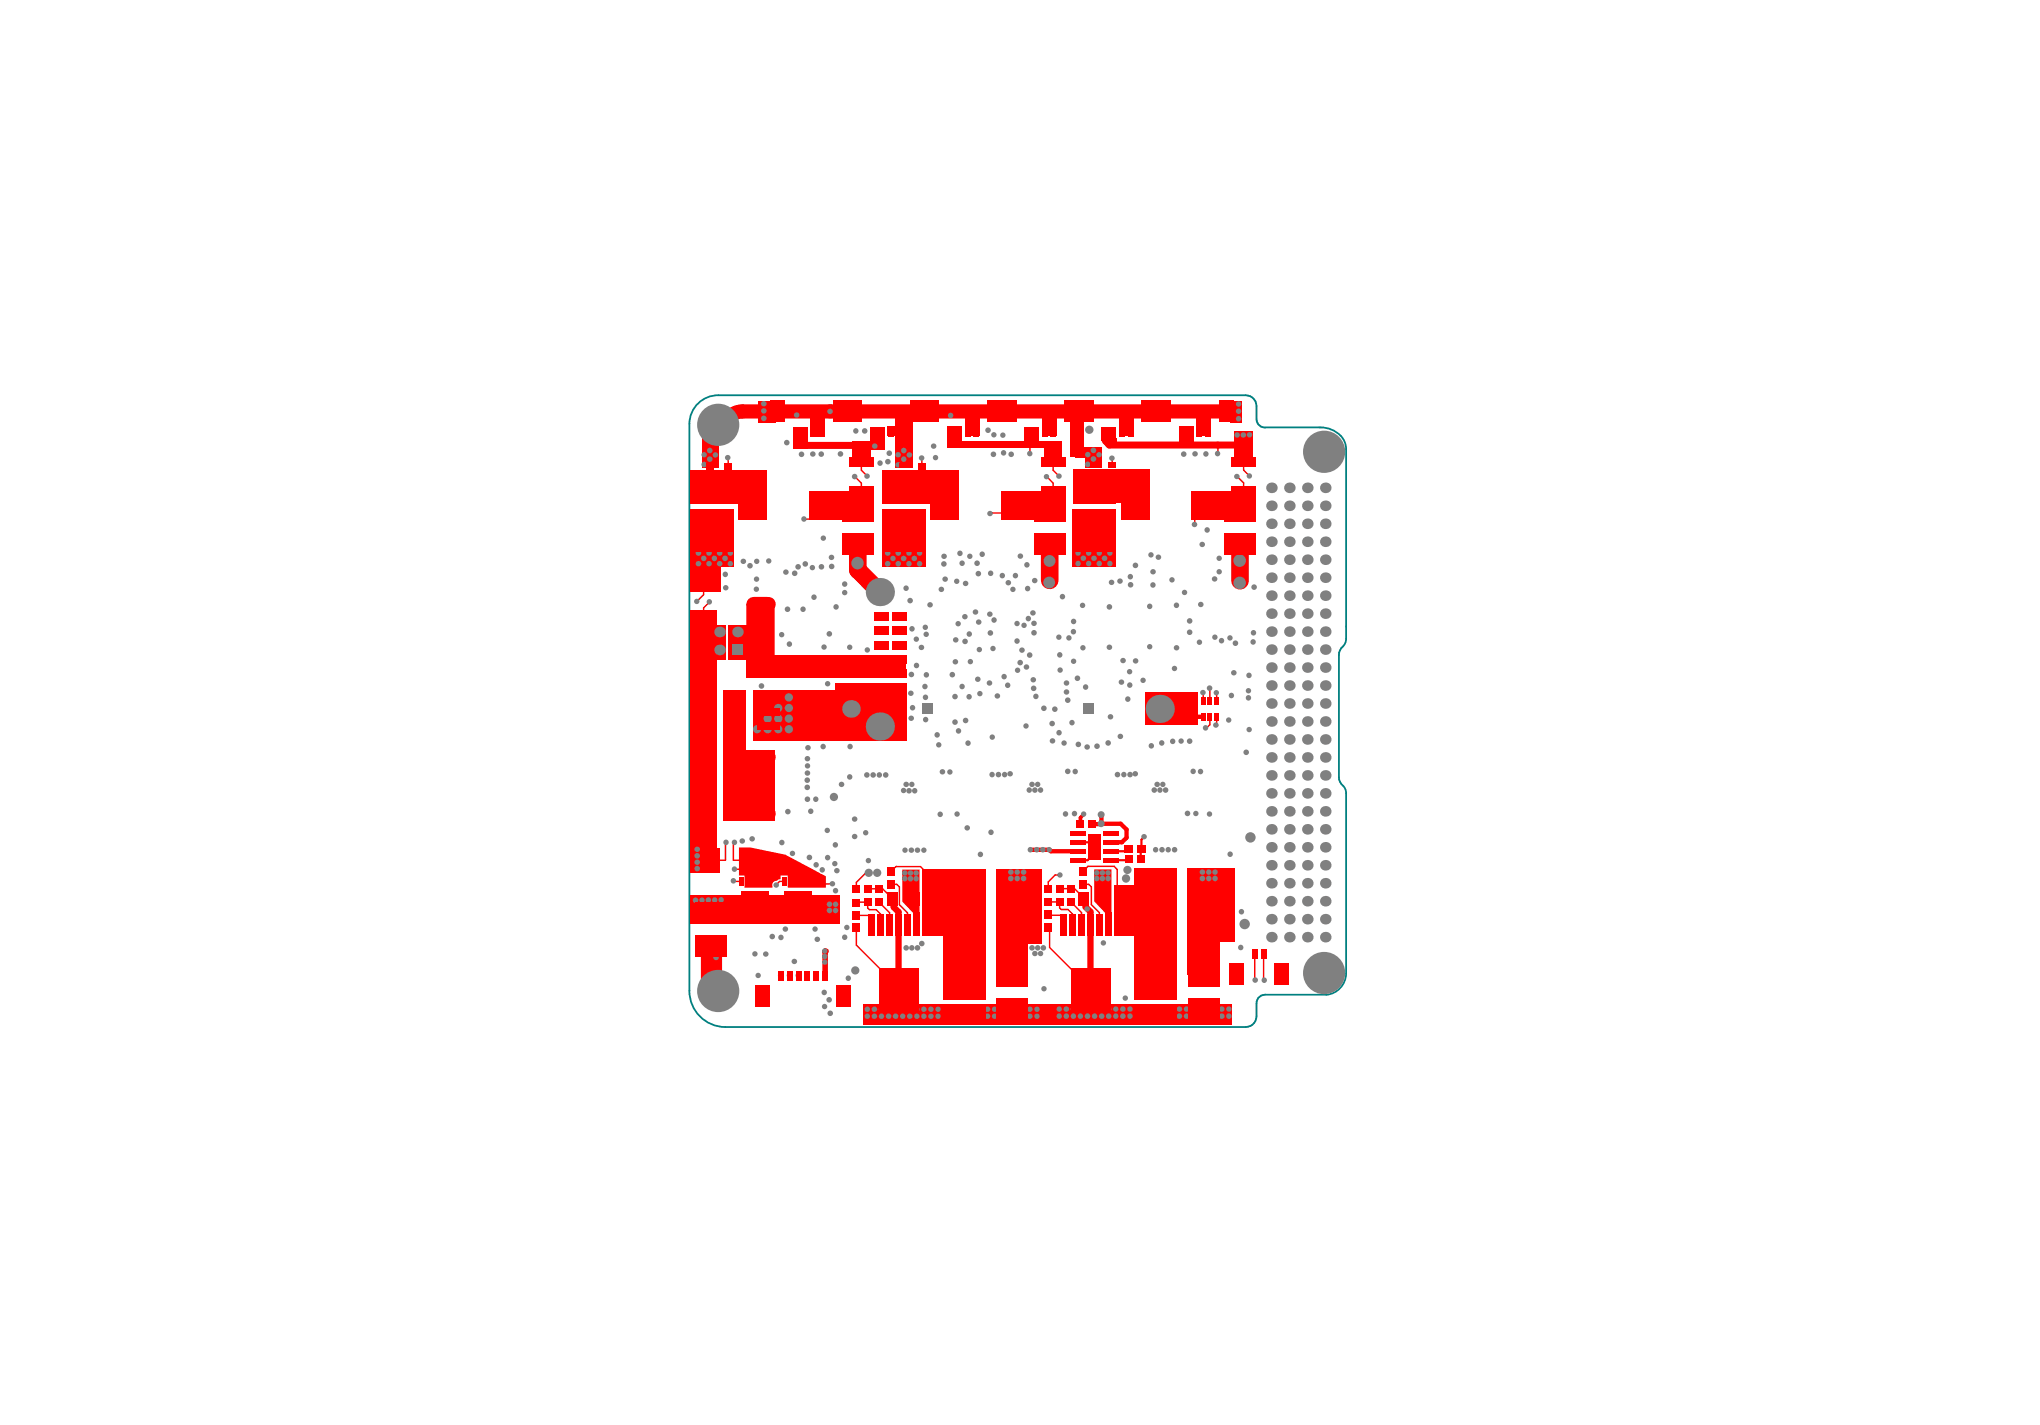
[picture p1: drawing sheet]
<svg xmlns="http://www.w3.org/2000/svg" width="288mm" height="201mm" viewBox="0 0 288 201" stroke-linecap="round" stroke-linejoin="round" font-family="sans-serif">
<path d="M189.5 110.9a1.52 1.52 0 0 1 .5 1v25.5a3.1 3.1 0 0 1-2.8 3h-8.7a1.24 1.24 0 0 0-1.2 1.2v1.8a1.53 1.53 0 0 1-1.5 1.5h-73.5a5.1 5.1 0 0 1-5-5.1v-80a4.1 4.1 0 0 1 4.1-4h74.4a1.53 1.53 0 0 1 1.5 1.5v1.8a1.19 1.19 0 0 0 1.2 1.2h7.9a3.4 3.4 0 0 1 3.6 3.1v26.7a1.67 1.67 0 0 1-.7 1.4l-.3 .6-.1 .3v17.3a1.6 1.6 0 0 0 .6 1.2" fill="none" stroke="#008080" stroke-width=".25"/>
<g fill="#f00">
<path d="M154.4 122.7h2.4v6.3h-.1l-.7-.2-1.6-1.6z"/>
<path d="M104.3 119.6h1.6l4.9 1 5.7 3v1.7h-5.3v-1.8h-1v.6h-.3l-.3 .2a.6 .6 0 0 0-.6 .9v.1h-3.9v-1.8h-.8z"/>
<path d="M127.3 122.7h2.5v6.3l-.1 .1-.8-.2-1.6-1.7z"/>
</g>
<g fill="none" stroke="#f00" stroke-width=".2">
<path d="M102.7 64.6l.1 1.1M113.5 73.3h.8M120.6 67.3l1 .9v1.1M121.5 62.9h2.8M121.6 65.2v1.2l.8 .8M130.1 64.6v1.1M139.7 72.5l.1-.1h2.5l-.6 .5M145.3 62.7v1.3M148.6 65.2v1.2l.9 .8M148.6 68.2v1.1M156.9 64.7v1M168.6 72.9v1.1"/>
<path d="M171.9 62.8v1.2M175.5 65.2v1.1l.8 .9M175.5 68.2v1.1M99.3 82.8v1.1l-1 1M100.1 84.9l-.8 .9v1.1M169.8 97.8v1.1M171.7 97.8v1.1M102.4 118.9v2.5h-1.5M103.5 118.9v2.5M170.7 102.3l-.5 .5-.1-.1M171.6 102.3h.1M171.7 102.3h.1"/>
<path d="M171.7 101.1v1.2M103.3 124.2l.2 .2h1.1M105 121.4v1.3M110.7 124.4h-.7l-.4 .5M114.8 124.7h2.7M117.5 124.7h.1M117.5 124.7v.1M120.8 129.2h.1M120.8 124.5v1M120.8 130.9v2.5M121.3 127.3h1.1v.8l.3 .3h.9M122.2 123.2h.4"/>
<path d="M122.4 125.4h2.1l1.4 1.3M125.5 128.8v1.7M125.7 124.8h.8l.4 .4v2.5l1.2 1.1v1.7M130.5 122.9v7.8M143.6 125.7v2.3M147.9 129.2h2.2M147.9 130.9l.2 .2v2.6M147.9 124.5v.9M148.4 127.3h1.1v.8l.2 .2M148.9 123.5h.7M149.5 125.4h2.1M150.7 128.3l.6 .7v1.5"/>
<path d="M152.1 121.4l.1 .1M152.8 124.8h.8l.4 .3v2.6M153.5 122.3l-.7 .7M155.1 128.8v1.7M157.2 122.3l.5 .4v7.9v.1M170.6 122.7v5.2M177.1 134.6v3.7M178.3 134.6v3.6l.1 .1"/>
</g>
<path d="M126.8 128.7v11.1M153.2 127.1v.9l.7 .7v11" fill="none" stroke="#f00" stroke-width=".89"/>
<path d="M155.4 115v.9M156.8 118.9h1.5M159 117.1v1.1" fill="none" stroke="#f00" stroke-width=".61"/>
<path d="M161 119.9v1.4M161.5 118.1l-.4 .4v1.3M156.8 121.4h2.4M156.8 120.1h2.2" fill="none" stroke="#f00" stroke-width=".3"/>
<path d="M152.9 114.9l-.4 .5" fill="none" stroke="#f00" stroke-width=".51"/>
<path d="M156 62.2l.5 .6M171.9 62.8h4" fill="none" stroke="#f00" stroke-width=".99"/>
<path d="M100.4 138.9l1 1" fill="none" stroke="#f00" stroke-width="3"/>
<circle cx="116.4" cy="134.2" r=".39" fill="#f00"/>
<g fill="none" stroke="#f00" stroke-width=".2">
<path d="M116.2 71.4l-1.9 1.9M143.3 71.4l-1 1M147.7 67.3l.9 .9M170.2 71.3l-1.6 1.6M174.6 67.2l.9 1M170.7 97.1v1.8M170.7 101.1v1.2M103.5 121.4h1.5M103.7 122.7h1.3M120.8 129.2h2.2M120.8 133.4l6 5.9M122.2 123.2l-1.4 1.3"/>
<path d="M123.6 128.4l.7 .6v1.5M124 127.3l1.5 1.5M130.5 122.9l-.6-.6h-3.5l-.7 .7M148.1 133.7l5.8 5.8M148.9 123.5l-1 1M149.7 128.3h1M151.1 127.3l1.5 1.5v1.7M151.6 125.4l1.3 1.3M153.5 122.3h3.7M154 127.7l1.1 1.1M167.9 122.7h2.7"/>
</g>
<path d="M104.8 58.1h68.2" fill="none" stroke="#f00" stroke-width="2"/>
<path d="M126.1 127.1v.9l.7 .7" fill="none" stroke="#f00" stroke-width=".89"/>
<path d="M145.4 119.9h2.7l.2 .2h3.8M154.2 116.3h1.2M155.4 116.2h2.7l.9 .9M159 118.2l-.7 .7M163.7 100l1.1 1.1h5" fill="none" stroke="#f00" stroke-width=".61"/>
<path d="M152.5 115.4v.9" fill="none" stroke="#f00" stroke-width=".51"/>
<path d="M116.4 134.2v3.4" fill="none" stroke="#f00" stroke-width=".79"/>
<path d="M121 76.8v3.6l3.2 3.1M148.1 76.8v5.1M175 76.8v5.1" fill="none" stroke="#f00" stroke-width="2.5"/>
<path d="M100.4 133.8v5.1" fill="none" stroke="#f00" stroke-width="3"/>
<path d="M112.7 62.9h9.6M135.3 62.7h13.5M156.5 62.8h15.4" fill="none" stroke="#f00" stroke-width=".99"/>
<path d="M152.1 118.9h1.7M154.4 120.4l-.9 1h-1.4" fill="none" stroke="#f00" stroke-width=".3"/>
<g fill="#f00">
<path d="M128.9 128.7h.9v1.1h-.9z" fill-rule="evenodd"/>
<path d="M156 128.7h.9v1.1h-.9z" fill-rule="evenodd"/>
<path d="M156.5 61.8h1v.6h-1z" fill-rule="evenodd"/>
<path d="M99.1 88.2h3.3v4.9h-3.3z" fill-rule="evenodd"/>
<path d="M97.4 79.6h4.3v4h-4.3z" fill-rule="evenodd"/>
<path d="M107 56.6h2.4v3h-2.4z" fill-rule="evenodd"/>
<path d="M114.4 58.4h2v3.1h-2z" fill-rule="evenodd"/>
<path d="M125.2 60.2h2.5v1.3h-2.5z" fill-rule="evenodd"/>
<path d="M147 58.3h2.1v3.2h-2.1z" fill-rule="evenodd"/>
<path d="M155.4 60.2h2.1v2h-2.1z" fill-rule="evenodd"/>
<path d="M157.9 58.2h2.1v3.4h-2.1z" fill-rule="evenodd"/>
<path d="M173.6 56.6h1.7v3h-1.7z" fill-rule="evenodd"/>
<path d="M99 60h2.4v6h-2.4z" fill-rule="evenodd"/>
<path d="M126.3 58.1h2.5v7.9h-2.5z" fill-rule="evenodd"/>
<path d="M122.7 60.2h2.1v3.2h-2.1z" fill-rule="evenodd"/>
<path d="M130.1 122.6h4.4v9.5h-4.4z" fill-rule="evenodd"/>
<path d="M133.7 60.2h2v3h-2z" fill-rule="evenodd"/>
<path d="M140.5 122.6h4.5v14.9h-4.5z" fill-rule="evenodd"/>
<path d="M151 58.1h1.9v6.4h-1.9z" fill-rule="evenodd"/>
<path d="M147.4 62.2h2.5v2.7h-2.5z" fill-rule="evenodd"/>
<path d="M157.2 124.9h3.7v7.1h-3.7z" fill-rule="evenodd"/>
<path d="M166.4 60.1h2v2.7h-2z" fill-rule="evenodd"/>
<path d="M174.1 60.9h2.7v4h-2.7z" fill-rule="evenodd"/>
<path d="M97.4 86.1h3.8v37.1h-3.8z" fill-rule="evenodd"/>
<path d="M97.4 71.9h6.1v8h-6.1z" fill-rule="evenodd"/>
<path d="M102.8 88.2h2.8v4.9h-2.8z" fill-rule="evenodd"/>
<path d="M117.9 96.4h10v4h-10z" fill-rule="evenodd"/>
<path d="M136.1 58.2h2.1v3.3h-2.1z" fill-rule="evenodd"/>
<path d="M161.6 97.7h7.4v4.6h-7.4z" fill-rule="evenodd"/>
<path d="M151.7 63.1h3.5v1.4h-3.5z" fill-rule="evenodd"/>
<path d="M153.1 63.1h2.4v2.9h-2.4z" fill-rule="evenodd"/>
<path d="M168.8 57.7h2.1v3.8h-2.1z" fill-rule="evenodd"/>
<path d="M97.4 66.3h10.9v4.8h-10.9z" fill-rule="evenodd"/>
<path d="M111.9 60.2h2v3.1h-2z" fill-rule="evenodd"/>
<path d="M142.6 122.6h4.5v10.5h-4.5z" fill-rule="evenodd"/>
<path d="M133.1 122.6h5.9v14.1h-5.9z" fill-rule="evenodd"/>
<path d="M124.6 66.3h10.7v4.8h-10.7z" fill-rule="evenodd"/>
<path d="M120.3 62.3h2.5v2.6h-2.5z" fill-rule="evenodd"/>
<path d="M144.5 60.2h2.1v2.5h-2.1z" fill-rule="evenodd"/>
<path d="M169.1 122.5h5.2v10.4h-5.2z" fill-rule="evenodd"/>
<path d="M160.1 122.5h6v12.8h-6z" fill-rule="evenodd"/>
<path d="M167.6 122.5h4.5v15h-4.5z" fill-rule="evenodd"/>
<path d="M151.4 66.3h10.8v4.7h-10.8z" fill-rule="evenodd"/>
<path d="M169.5 69.3h7.7v4h-7.7z" fill-rule="evenodd"/>
<path d="M102 97.5h3.2v18.3h-3.2z" fill-rule="evenodd"/>
<path d="M102.3 105.8h7v10h-7z" fill-rule="evenodd"/>
<path d="M124.5 71.9h6.1v8.1h-6.1z" fill-rule="evenodd"/>
<path d="M151.3 71.9h6.1v8h-6.1z" fill-rule="evenodd"/>
<path d="M121.8 141.8h52.1v2.9h-52.1z" fill-rule="evenodd"/>
<path d="M97.4 126.3h21v4.1h-21z" fill-rule="evenodd"/>
<path d="M105.3 92.4h22.6v3.2h-22.6z" fill-rule="evenodd"/>
<path d="M106.2 97.5h21.7v7h-21.7z" fill-rule="evenodd"/>
<path d="M142.6 69.4h7.8v4h-7.8z" fill-rule="evenodd"/>
<path d="M115.5 69.4h7.8v4h-7.8z" fill-rule="evenodd"/>
</g>
<path d="M104.8 58.1a2.53 2.53 0 0 0-1.8 .7" fill="none" stroke="#f00" stroke-width="2"/>
<g fill="#808080">
<circle cx="152.2" cy="105" r=".39"/>
<circle cx="168.7" cy="114.8" r=".38"/>
<circle cx="154.4" cy="119" r=".32"/>
<circle cx="154.4" cy="119.9" r=".32"/>
<circle cx="139.7" cy="86.7" r=".39"/>
<circle cx="140.3" cy="87.5" r=".39"/>
<circle cx="138.1" cy="87.8" r=".39"/>
<circle cx="145" cy="83.1" r=".39"/>
<circle cx="143.3" cy="81.2" r=".39"/>
<circle cx="144" cy="78.5" r=".39"/>
<circle cx="139.8" cy="89.3" r=".39"/>
<circle cx="148.1" cy="79.2" r=".84"/>
<circle cx="121" cy="79.5" r=".88"/>
<circle cx="174.9" cy="79.1" r=".89"/>
<circle cx="174.9" cy="82.3" r=".89"/>
<circle cx="148" cy="82.2" r=".84"/>
<circle cx="126.8" cy="79.6" r=".39"/>
<circle cx="125.3" cy="79.6" r=".39"/>
<circle cx="127.9" cy="83" r=".39"/>
<circle cx="128.3" cy="79.6" r=".39"/>
<circle cx="101" cy="135.1" r=".39"/>
<circle cx="152.9" cy="114.9" r=".38"/>
<circle cx="128.6" cy="95.2" r=".39"/>
<circle cx="134.4" cy="95.2" r=".39"/>
<circle cx="138.2" cy="91.7" r=".38"/>
<circle cx="136.9" cy="93.4" r=".38"/>
<circle cx="138" cy="95.8" r=".39"/>
<circle cx="137.7" cy="86.4" r=".39"/>
<circle cx="145.1" cy="87.3" r=".39"/>
<circle cx="143.5" cy="90.5" r=".39"/>
<circle cx="144.2" cy="91.7" r=".39"/>
<circle cx="144.5" cy="88.2" r=".38"/>
<circle cx="145.9" cy="88" r=".39"/>
<circle cx="145.9" cy="89.3" r=".39"/>
<circle cx="144.9" cy="79.7" r=".39"/>
<circle cx="141.4" cy="81.2" r=".39"/>
<circle cx="142.3" cy="82.2" r=".39"/>
<circle cx="169.4" cy="85.3" r=".39"/>
<circle cx="176.8" cy="90.6" r=".39"/>
<circle cx="161.3" cy="96" r=".38"/>
<circle cx="159.4" cy="96.7" r=".39"/>
<circle cx="159.4" cy="94.8" r=".38"/>
<circle cx="145.8" cy="86.5" r=".39"/>
<circle cx="177" cy="82.9" r=".39"/>
<circle cx="176.2" cy="97.5" r=".38"/>
<circle cx="172.4" cy="90.4" r=".39"/>
<circle cx="171.4" cy="89.9" r=".38"/>
<circle cx="173.6" cy="90" r=".38"/>
<circle cx="176.9" cy="89.3" r=".39"/>
<circle cx="169.3" cy="90.6" r=".38"/>
<circle cx="174.3" cy="90.8" r=".39"/>
<circle cx="175.9" cy="106.2" r=".39"/>
<circle cx="174.1" cy="94.9" r=".39"/>
<circle cx="176.2" cy="98.5" r=".39"/>
<circle cx="173.8" cy="98.1" r=".39"/>
<circle cx="176.2" cy="95.3" r=".39"/>
<circle cx="166" cy="91.4" r=".39"/>
<circle cx="130.5" cy="96.9" r=".39"/>
<circle cx="171.6" cy="102.3" r=".39"/>
<circle cx="122.5" cy="121.4" r=".38"/>
<circle cx="117.8" cy="121.9" r=".38"/>
<circle cx="116" cy="122.7" r=".39"/>
<circle cx="120.6" cy="118" r=".39"/>
<circle cx="116.8" cy="96.5" r=".38"/>
<circle cx="122.4" cy="91.7" r=".38"/>
<circle cx="120.6" cy="115.6" r=".39"/>
<circle cx="116.7" cy="117.2" r=".38"/>
<circle cx="117.9" cy="119.2" r=".39"/>
<circle cx="116.8" cy="121" r=".39"/>
<circle cx="118.1" cy="122.9" r=".39"/>
<circle cx="117.5" cy="124.7" r=".39"/>
<circle cx="117.9" cy="125.7" r=".39"/>
<circle cx="119.5" cy="130.9" r=".38"/>
<circle cx="115" cy="131.1" r=".38"/>
<circle cx="111.8" cy="120.4" r=".38"/>
<circle cx="115.3" cy="132.5" r=".39"/>
<circle cx="139.4" cy="60.7" r=".39"/>
<circle cx="169.7" cy="76.8" r=".39"/>
<circle cx="162.4" cy="78.3" r=".38"/>
<circle cx="160.2" cy="79.8" r=".39"/>
<circle cx="156.9" cy="82.2" r=".39"/>
<circle cx="156.6" cy="79.5" r=".39"/>
<circle cx="135.5" cy="78.1" r=".39"/>
<circle cx="136.9" cy="78.5" r=".38"/>
<circle cx="138.6" cy="78.2" r=".39"/>
<circle cx="137.9" cy="79.5" r=".39"/>
<circle cx="138.1" cy="80.9" r=".39"/>
<circle cx="139.8" cy="80.9" r=".39"/>
<circle cx="146" cy="81.9" r=".39"/>
<circle cx="135.8" cy="79.5" r=".39"/>
<circle cx="133.2" cy="78.5" r=".39"/>
<circle cx="129.8" cy="79.6" r=".39"/>
<circle cx="115.9" cy="80" r=".39"/>
<circle cx="116.2" cy="75.9" r=".38"/>
<circle cx="108.3" cy="102.9" r=".58"/>
<circle cx="108.3" cy="101.4" r=".58"/>
<circle cx="109.8" cy="102.9" r=".58"/>
<circle cx="109.8" cy="101.4" r=".58"/>
<circle cx="111.4" cy="90.9" r=".39"/>
<circle cx="107.5" cy="96.8" r=".39"/>
<circle cx="98.4" cy="119.8" r=".39"/>
<circle cx="98.4" cy="120.8" r=".39"/>
<circle cx="98.4" cy="121.7" r=".39"/>
<circle cx="98.4" cy="122.6" r=".39"/>
<circle cx="167.2" cy="83.6" r=".38"/>
<circle cx="162.7" cy="82.5" r=".39"/>
<circle cx="162.7" cy="80.7" r=".39"/>
<circle cx="172" cy="80.7" r=".38"/>
<circle cx="114.6" cy="80.1" r=".38"/>
<circle cx="110.9" cy="80.7" r=".39"/>
<circle cx="112.6" cy="80" r=".39"/>
<circle cx="113.6" cy="79.6" r=".39"/>
<circle cx="112.1" cy="80.9" r=".39"/>
<circle cx="108.5" cy="79.2" r=".38"/>
<circle cx="124.4" cy="91" r=".39"/>
<circle cx="124.4" cy="89" r=".39"/>
<circle cx="126.8" cy="91.1" r=".39"/>
<circle cx="126.9" cy="89" r=".39"/>
<circle cx="128.7" cy="88.7" r=".39"/>
<circle cx="130" cy="91.4" r=".39"/>
<circle cx="136.2" cy="90.5" r=".39"/>
<circle cx="136.8" cy="89.5" r=".39"/>
<circle cx="130.7" cy="89.5" r=".38"/>
<circle cx="129.3" cy="90.2" r=".38"/>
<circle cx="130.6" cy="88.5" r=".38"/>
<circle cx="128.4" cy="84.8" r=".39"/>
<circle cx="126" cy="78.8" r=".38"/>
<circle cx="126.8" cy="78" r=".39"/>
<circle cx="125.3" cy="78" r=".39"/>
<circle cx="134.8" cy="98.3" r=".39"/>
<circle cx="127.9" cy="110.7" r=".39"/>
<circle cx="128.3" cy="111.6" r=".39"/>
<circle cx="128.7" cy="110.7" r=".38"/>
<circle cx="129.1" cy="111.6" r=".39"/>
<circle cx="127.5" cy="111.5" r=".38"/>
<circle cx="119.9" cy="109.6" r=".39"/>
<circle cx="122.3" cy="109.4" r=".39"/>
<circle cx="113.9" cy="110.1" r=".39"/>
<circle cx="112.4" cy="58.6" r=".39"/>
<circle cx="123.4" cy="63" r=".39"/>
<circle cx="125.5" cy="64" r=".39"/>
<circle cx="153.5" cy="65.5" r=".39"/>
<circle cx="128.5" cy="97.8" r=".39"/>
<circle cx="123.2" cy="109.4" r=".39"/>
<circle cx="107" cy="137.6" r=".38"/>
<circle cx="112.1" cy="135.7" r=".39"/>
<circle cx="106.8" cy="102.9" r=".58"/>
<circle cx="109.8" cy="99.9" r=".58"/>
<circle cx="111.3" cy="102.9" r=".58"/>
<circle cx="111.3" cy="101.4" r=".58"/>
<circle cx="111.3" cy="99.9" r=".58"/>
<circle cx="111.3" cy="98.4" r=".58"/>
<circle cx="113.9" cy="112.8" r=".39"/>
<circle cx="115.1" cy="112.8" r=".39"/>
<circle cx="113.9" cy="111.1" r=".39"/>
<circle cx="158.9" cy="124" r=".59"/>
<circle cx="159.1" cy="122.8" r=".58"/>
<circle cx="164.5" cy="111.5" r=".39"/>
<circle cx="160.2" cy="109.2" r=".39"/>
<circle cx="163.3" cy="110.7" r=".39"/>
<circle cx="164.1" cy="110.7" r=".38"/>
<circle cx="162.9" cy="111.5" r=".39"/>
<circle cx="142.5" cy="109.2" r=".39"/>
<circle cx="146.4" cy="110.7" r=".38"/>
<circle cx="145.6" cy="110.7" r=".39"/>
<circle cx="145.2" cy="111.5" r=".39"/>
<circle cx="146.8" cy="111.5" r=".39"/>
<circle cx="119.9" cy="91.3" r=".38"/>
<circle cx="136.7" cy="98.3" r=".39"/>
<circle cx="135.8" cy="96.9" r=".39"/>
<circle cx="119.9" cy="105.3" r=".39"/>
<circle cx="151.5" cy="93.3" r=".38"/>
<circle cx="166" cy="85.4" r=".39"/>
<circle cx="148.5" cy="102.1" r=".39"/>
<circle cx="151.5" cy="89.1" r=".39"/>
<circle cx="150.8" cy="90" r=".38"/>
<circle cx="144.9" cy="94.1" r=".39"/>
<circle cx="145.8" cy="95.9" r=".39"/>
<circle cx="145.3" cy="92.4" r=".39"/>
<circle cx="144" cy="93.5" r=".39"/>
<circle cx="145.9" cy="97.1" r=".39"/>
<circle cx="146.2" cy="98.3" r=".39"/>
<circle cx="143.6" cy="94.6" r=".38"/>
<circle cx="142.2" cy="96.7" r=".39"/>
<circle cx="149.4" cy="89.9" r=".38"/>
<circle cx="116.1" cy="105.3" r=".39"/>
<circle cx="114" cy="105.5" r=".39"/>
<circle cx="140" cy="104" r=".38"/>
<circle cx="140" cy="109.3" r=".39"/>
<circle cx="140.9" cy="109.3" r=".39"/>
<circle cx="141.8" cy="109.3" r=".39"/>
<circle cx="128.6" cy="120" r=".39"/>
<circle cx="130.4" cy="120" r=".38"/>
<circle cx="127.7" cy="120" r=".38"/>
<circle cx="129.5" cy="120" r=".39"/>
<circle cx="127.7" cy="123.2" r=".38"/>
<circle cx="128.5" cy="124" r=".39"/>
<circle cx="127.7" cy="124" r=".39"/>
<circle cx="128.5" cy="123.2" r=".39"/>
<circle cx="129.3" cy="123.2" r=".38"/>
<circle cx="129.3" cy="124" r=".39"/>
<circle cx="117.7" cy="112.5" r=".58"/>
<circle cx="114.4" cy="114.5" r=".39"/>
<circle cx="178.4" cy="138.3" r=".39"/>
<circle cx="177.1" cy="138.3" r=".39"/>
<circle cx="111" cy="62.5" r=".39"/>
<circle cx="171.6" cy="97.8" r=".38"/>
<circle cx="170.7" cy="97.1" r=".39"/>
<circle cx="169.8" cy="97.7" r=".39"/>
<circle cx="158" cy="82" r=".39"/>
<circle cx="104.9" cy="79.2" r=".39"/>
<circle cx="105.8" cy="79.8" r=".39"/>
<circle cx="106.8" cy="79.2" r=".38"/>
<circle cx="145.3" cy="64" r=".39"/>
<circle cx="171.8" cy="64" r=".39"/>
<circle cx="120.8" cy="60.8" r=".39"/>
<circle cx="122" cy="60.8" r=".39"/>
<circle cx="118.6" cy="64.1" r=".39"/>
<circle cx="124.2" cy="65.3" r=".39"/>
<circle cx="132" cy="64.6" r=".38"/>
<circle cx="140.2" cy="61.4" r=".38"/>
<circle cx="135" cy="82" r=".38"/>
<circle cx="118" cy="85.6" r=".39"/>
<circle cx="106.8" cy="81.7" r=".38"/>
<circle cx="102.4" cy="82.9" r=".39"/>
<circle cx="102.3" cy="81" r=".39"/>
<circle cx="100.1" cy="84.9" r=".39"/>
<circle cx="98.3" cy="84.9" r=".38"/>
<circle cx="122.6" cy="123.2" r=".58"/>
<circle cx="123.8" cy="123.2" r=".58"/>
<circle cx="169.7" cy="123.1" r=".39"/>
<circle cx="171.5" cy="124" r=".39"/>
<circle cx="170.6" cy="124" r=".39"/>
<circle cx="169.7" cy="124" r=".39"/>
<circle cx="144.4" cy="123.1" r=".39"/>
<circle cx="143.5" cy="123.1" r=".38"/>
<circle cx="142.6" cy="123.1" r=".39"/>
<circle cx="142.6" cy="124" r=".39"/>
<circle cx="143.5" cy="124" r=".39"/>
<circle cx="144.4" cy="124" r=".39"/>
<circle cx="154.8" cy="124" r=".39"/>
<circle cx="172.4" cy="142.4" r=".39"/>
<circle cx="172.4" cy="143.4" r=".39"/>
<circle cx="167.4" cy="142.4" r=".38"/>
<circle cx="167.4" cy="143.4" r=".39"/>
<circle cx="166.4" cy="142.4" r=".39"/>
<circle cx="166.4" cy="143.4" r=".39"/>
<circle cx="173.4" cy="143.4" r=".39"/>
<circle cx="173.4" cy="142.4" r=".38"/>
<circle cx="159.4" cy="142.4" r=".38"/>
<circle cx="159.4" cy="143.4" r=".39"/>
<circle cx="158.5" cy="142.4" r=".39"/>
<circle cx="157.4" cy="142.4" r=".38"/>
<circle cx="156.5" cy="142.4" r=".39"/>
<circle cx="158.4" cy="143.4" r=".39"/>
<circle cx="157.4" cy="143.4" r=".39"/>
<circle cx="156.4" cy="143.4" r=".39"/>
<circle cx="155.5" cy="142.4" r=".39"/>
<circle cx="155.5" cy="143.4" r=".39"/>
<circle cx="154.5" cy="142.4" r=".38"/>
<circle cx="153.5" cy="142.4" r=".39"/>
<circle cx="154.5" cy="143.4" r=".39"/>
<circle cx="153.5" cy="143.4" r=".39"/>
<circle cx="152.5" cy="142.4" r=".38"/>
<circle cx="151.5" cy="142.4" r=".38"/>
<circle cx="152.5" cy="143.4" r=".39"/>
<circle cx="150.5" cy="142.4" r=".39"/>
<circle cx="149.5" cy="142.4" r=".38"/>
<circle cx="151.5" cy="143.4" r=".39"/>
<circle cx="150.5" cy="143.4" r=".39"/>
<circle cx="149.5" cy="143.4" r=".39"/>
<circle cx="98.6" cy="79.5" r=".39"/>
<circle cx="100.1" cy="79.5" r=".39"/>
<circle cx="101.6" cy="79.5" r=".39"/>
<circle cx="103.1" cy="79.5" r=".38"/>
<circle cx="99.3" cy="78.8" r=".39"/>
<circle cx="100.8" cy="78.8" r=".39"/>
<circle cx="102.3" cy="78.8" r=".39"/>
<circle cx="103.1" cy="78" r=".38"/>
<circle cx="101.6" cy="78" r=".39"/>
<circle cx="100.1" cy="78" r=".39"/>
<circle cx="98.6" cy="78" r=".39"/>
<circle cx="113.4" cy="73.2" r=".39"/>
<circle cx="99.4" cy="65.6" r=".39"/>
<circle cx="100.2" cy="63.6" r=".39"/>
<circle cx="101" cy="64.2" r=".38"/>
<circle cx="99.4" cy="64.2" r=".38"/>
<circle cx="100.2" cy="64.8" r=".39"/>
<circle cx="102.7" cy="64.6" r=".39"/>
<circle cx="186.8" cy="137.3" r="2.98"/>
<circle cx="186.8" cy="63.8" r="2.98"/>
<circle cx="101.3" cy="59.9" r="2.98"/>
<circle cx="101.3" cy="139.8" r="2.98"/>
<circle cx="122.4" cy="142.4" r=".38"/>
<circle cx="123.4" cy="142.4" r=".39"/>
<circle cx="124.4" cy="142.4" r=".38"/>
<circle cx="125.4" cy="142.4" r=".39"/>
<circle cx="126.4" cy="142.4" r=".39"/>
<circle cx="127.4" cy="142.4" r=".38"/>
<circle cx="128.4" cy="142.4" r=".39"/>
<circle cx="129.4" cy="142.4" r=".38"/>
<circle cx="130.4" cy="142.4" r=".38"/>
<circle cx="131.4" cy="142.4" r=".39"/>
<circle cx="131.4" cy="143.4" r=".39"/>
<circle cx="130.4" cy="143.4" r=".38"/>
<circle cx="129.4" cy="143.4" r=".38"/>
<circle cx="128.4" cy="143.4" r=".39"/>
<circle cx="127.4" cy="143.4" r=".38"/>
<circle cx="126.4" cy="143.4" r=".39"/>
<circle cx="125.4" cy="143.4" r=".39"/>
<circle cx="124.4" cy="143.4" r=".38"/>
<circle cx="123.4" cy="143.4" r=".39"/>
<circle cx="122.4" cy="143.4" r=".38"/>
<circle cx="140.3" cy="142.4" r=".38"/>
<circle cx="139.4" cy="142.4" r=".39"/>
<circle cx="140.3" cy="143.4" r=".38"/>
<circle cx="139.4" cy="143.4" r=".39"/>
<circle cx="132.4" cy="142.4" r=".38"/>
<circle cx="132.4" cy="143.4" r=".38"/>
<circle cx="145.3" cy="142.4" r=".39"/>
<circle cx="146.3" cy="142.4" r=".38"/>
<circle cx="146.3" cy="143.4" r=".38"/>
<circle cx="145.3" cy="143.4" r=".39"/>
<circle cx="110.2" cy="132.3" r=".39"/>
<circle cx="115.2" cy="122" r=".39"/>
<circle cx="114.2" cy="121" r=".39"/>
<circle cx="113.9" cy="137.6" r=".39"/>
<circle cx="111.4" cy="137.6" r=".38"/>
<circle cx="110.2" cy="137.6" r=".38"/>
<circle cx="112.7" cy="137.6" r=".39"/>
<circle cx="125" cy="109.4" r=".39"/>
<circle cx="133" cy="108.9" r=".39"/>
<circle cx="134" cy="108.9" r=".38"/>
<circle cx="122.2" cy="117.5" r=".38"/>
<circle cx="164" cy="119.9" r=".39"/>
<circle cx="163.1" cy="119.9" r=".39"/>
<circle cx="164.8" cy="119.9" r=".39"/>
<circle cx="165.7" cy="119.9" r=".39"/>
<circle cx="157.7" cy="109.3" r=".39"/>
<circle cx="158.6" cy="109.3" r=".39"/>
<circle cx="159.5" cy="109.3" r=".39"/>
<circle cx="168.4" cy="108.8" r=".39"/>
<circle cx="169.4" cy="108.9" r=".39"/>
<circle cx="150.3" cy="114.9" r=".39"/>
<circle cx="145.4" cy="119.9" r=".39"/>
<circle cx="147.2" cy="119.9" r=".39"/>
<circle cx="148" cy="119.9" r=".39"/>
<circle cx="146.3" cy="119.9" r=".39"/>
<circle cx="139.8" cy="117.4" r=".39"/>
<circle cx="150.7" cy="108.8" r=".39"/>
<circle cx="151.7" cy="108.9" r=".39"/>
<circle cx="153.4" cy="128.3" r=".39"/>
<circle cx="127.9" cy="133.8" r=".39"/>
<circle cx="128.7" cy="133.8" r=".39"/>
<circle cx="129.5" cy="133.8" r=".39"/>
<circle cx="130.1" cy="133.1" r=".39"/>
<circle cx="145.6" cy="133.8" r=".39"/>
<circle cx="146.4" cy="133.8" r=".39"/>
<circle cx="147.2" cy="133.8" r=".39"/>
<circle cx="146.8" cy="134.6" r=".38"/>
<circle cx="146" cy="134.6" r=".39"/>
<circle cx="146" cy="111.5" r=".39"/>
<circle cx="163.7" cy="111.5" r=".39"/>
<circle cx="175.2" cy="128.7" r=".39"/>
<circle cx="119.2" cy="132.3" r=".39"/>
<circle cx="138.3" cy="120.6" r=".39"/>
<circle cx="155.7" cy="133.1" r=".38"/>
<circle cx="171.5" cy="123.1" r=".38"/>
<circle cx="170.6" cy="123.1" r=".38"/>
<circle cx="135.1" cy="114.9" r=".38"/>
<circle cx="120.7" cy="136.9" r=".58"/>
<circle cx="119.7" cy="138" r=".39"/>
<circle cx="147.3" cy="139.5" r=".38"/>
<circle cx="158.8" cy="140.8" r=".38"/>
<circle cx="175.1" cy="133.7" r=".39"/>
<circle cx="167.9" cy="104.6" r=".39"/>
<circle cx="102.4" cy="118.9" r=".39"/>
<circle cx="103.6" cy="118.9" r=".39"/>
<circle cx="110.3" cy="118.9" r=".39"/>
<circle cx="116.3" cy="91.3" r=".38"/>
<circle cx="113.3" cy="86" r=".39"/>
<circle cx="111.1" cy="86" r=".39"/>
<circle cx="119.2" cy="82.4" r=".39"/>
<circle cx="119.2" cy="83.6" r=".38"/>
<circle cx="117" cy="89.4" r=".39"/>
<circle cx="114.9" cy="84.3" r=".39"/>
<circle cx="152.8" cy="85.4" r=".38"/>
<circle cx="152.8" cy="91.4" r=".38"/>
<circle cx="158.5" cy="93.2" r=".39"/>
<circle cx="160.3" cy="93.3" r=".39"/>
<circle cx="122.4" cy="67.2" r=".39"/>
<circle cx="120.6" cy="67.3" r=".39"/>
<circle cx="115.9" cy="64.1" r=".39"/>
<circle cx="114.7" cy="64.1" r=".39"/>
<circle cx="113.1" cy="64.1" r=".39"/>
<circle cx="117.4" cy="79.9" r=".39"/>
<circle cx="130.1" cy="64.6" r=".39"/>
<circle cx="127.5" cy="78.8" r=".39"/>
<circle cx="129" cy="78.8" r=".39"/>
<circle cx="128.3" cy="78" r=".38"/>
<circle cx="129.8" cy="78" r=".38"/>
<circle cx="139.7" cy="72.5" r=".39"/>
<circle cx="127.5" cy="64.8" r=".39"/>
<circle cx="126.7" cy="65.6" r=".39"/>
<circle cx="126.7" cy="64.2" r=".39"/>
<circle cx="127.5" cy="63.6" r=".39"/>
<circle cx="128.3" cy="64.2" r=".39"/>
<circle cx="140.2" cy="64.1" r=".39"/>
<circle cx="141.6" cy="63.9" r=".39"/>
<circle cx="147.7" cy="67.3" r=".38"/>
<circle cx="149.4" cy="67.2" r=".39"/>
<circle cx="142.7" cy="64.1" r=".39"/>
<circle cx="156.9" cy="64.7" r=".39"/>
<circle cx="155.1" cy="79.5" r=".39"/>
<circle cx="152.9" cy="78.8" r=".39"/>
<circle cx="155.1" cy="78" r=".39"/>
<circle cx="168.6" cy="74" r=".39"/>
<circle cx="154.3" cy="64.8" r=".39"/>
<circle cx="153.5" cy="64.1" r=".38"/>
<circle cx="154.3" cy="63.5" r=".39"/>
<circle cx="155.1" cy="64.2" r=".38"/>
<circle cx="167" cy="64.1" r=".39"/>
<circle cx="168.6" cy="64" r=".39"/>
<circle cx="174.5" cy="67.2" r=".39"/>
<circle cx="176.3" cy="67.2" r=".38"/>
<circle cx="170.2" cy="64.1" r=".39"/>
<circle cx="176.3" cy="61.4" r=".38"/>
<circle cx="175.5" cy="61.4" r=".39"/>
<circle cx="174.6" cy="61.4" r=".38"/>
<circle cx="141.5" cy="61.4" r=".38"/>
<circle cx="116.4" cy="135.8" r=".38"/>
<circle cx="116.4" cy="135" r=".39"/>
<circle cx="116.4" cy="134.2" r=".38"/>
<circle cx="116.3" cy="140" r=".39"/>
<circle cx="117.2" cy="143" r=".39"/>
<circle cx="116.4" cy="142" r=".38"/>
<circle cx="117" cy="141.1" r=".39"/>
<circle cx="163.5" cy="78.6" r=".39"/>
<circle cx="156.5" cy="85.6" r=".39"/>
<circle cx="162.2" cy="85.6" r=".39"/>
<circle cx="162.2" cy="91.3" r=".38"/>
<circle cx="156.6" cy="91.3" r=".39"/>
<circle cx="124.1" cy="109.4" r=".39"/>
<circle cx="113.9" cy="109.1" r=".39"/>
<circle cx="118.8" cy="110.7" r=".39"/>
<circle cx="172" cy="78.8" r=".38"/>
<circle cx="136.3" cy="101.7" r=".39"/>
<circle cx="148.5" cy="104.5" r=".39"/>
<circle cx="135.2" cy="103.1" r=".39"/>
<circle cx="136.5" cy="116.8" r=".39"/>
<circle cx="132.7" cy="114.9" r=".39"/>
<circle cx="136.6" cy="104.9" r=".39"/>
<circle cx="140.7" cy="98.2" r=".39"/>
<circle cx="130.6" cy="98.4" r=".39"/>
<circle cx="139.6" cy="96.4" r=".39"/>
<circle cx="129.3" cy="93.9" r=".39"/>
<circle cx="130.7" cy="95.2" r=".39"/>
<circle cx="135.2" cy="88" r=".38"/>
<circle cx="134.9" cy="90.3" r=".39"/>
<circle cx="148.8" cy="100.1" r=".39"/>
<circle cx="150.5" cy="97.6" r=".39"/>
<circle cx="150.5" cy="96.4" r=".39"/>
<circle cx="149.6" cy="94.6" r=".38"/>
<circle cx="149.5" cy="92.4" r=".39"/>
<circle cx="152" cy="95.7" r=".39"/>
<circle cx="151.3" cy="102" r=".39"/>
<circle cx="165.7" cy="94.3" r=".38"/>
<circle cx="154.4" cy="78.8" r=".39"/>
<circle cx="155.9" cy="78.8" r=".39"/>
<circle cx="152.1" cy="79.5" r=".39"/>
<circle cx="152.1" cy="78" r=".39"/>
<circle cx="156.6" cy="78" r=".39"/>
<circle cx="153.6" cy="79.5" r=".39"/>
<circle cx="153.6" cy="78" r=".39"/>
<circle cx="151.5" cy="87.7" r=".39"/>
<circle cx="153.2" cy="97" r=".39"/>
<circle cx="149.9" cy="84.2" r=".39"/>
<circle cx="170.1" cy="102.7" r=".39"/>
<circle cx="140.1" cy="91.5" r=".38"/>
<circle cx="165.5" cy="104.6" r=".39"/>
<circle cx="166.7" cy="104.6" r=".38"/>
<circle cx="143.5" cy="88" r=".38"/>
<circle cx="142.9" cy="83.2" r=".38"/>
<circle cx="136.2" cy="87" r=".39"/>
<circle cx="132.8" cy="83.2" r=".39"/>
<circle cx="133.4" cy="81.7" r=".39"/>
<circle cx="167.9" cy="87.6" r=".39"/>
<circle cx="167.9" cy="89.2" r=".39"/>
<circle cx="176.4" cy="118.2" r=".74"/>
<circle cx="176.3" cy="103" r=".38"/>
<circle cx="115.1" cy="137.6" r=".38"/>
<circle cx="114" cy="108.1" r=".38"/>
<circle cx="158.3" cy="96.3" r=".39"/>
<circle cx="125.3" cy="65.1" r=".39"/>
<circle cx="134.1" cy="58.6" r=".39"/>
<circle cx="138.3" cy="97.9" r=".38"/>
<circle cx="141.7" cy="95.5" r=".39"/>
<circle cx="134.8" cy="93.4" r=".39"/>
<circle cx="144.8" cy="102.4" r=".38"/>
<circle cx="175.6" cy="130.4" r=".74"/>
<circle cx="162.5" cy="105.2" r=".39"/>
<circle cx="151.6" cy="114.8" r=".39"/>
<circle cx="149.4" cy="103.4" r=".39"/>
<circle cx="173.6" cy="120.5" r=".39"/>
<circle cx="153.7" cy="60.6" r=".59"/>
<circle cx="174.8" cy="57" r=".38"/>
<circle cx="174.8" cy="58" r=".38"/>
<circle cx="174.8" cy="59.1" r=".39"/>
<circle cx="130.5" cy="59.1" r=".39"/>
<circle cx="130.5" cy="58" r=".38"/>
<circle cx="130.5" cy="57" r=".38"/>
<circle cx="141.4" cy="59.1" r=".39"/>
<circle cx="141.4" cy="58" r=".38"/>
<circle cx="141.4" cy="57" r=".38"/>
<circle cx="107.8" cy="59" r=".39"/>
<circle cx="107.8" cy="58" r=".39"/>
<circle cx="107.8" cy="57" r=".39"/>
<circle cx="173.4" cy="101.6" r=".38"/>
<circle cx="170.3" cy="74.8" r=".39"/>
<circle cx="159.5" cy="81.4" r=".39"/>
<circle cx="171.4" cy="81.7" r=".39"/>
<circle cx="165.4" cy="81.8" r=".38"/>
<circle cx="131.2" cy="85.3" r=".39"/>
<circle cx="133.2" cy="79.6" r=".39"/>
<circle cx="117.3" cy="78.7" r=".39"/>
<circle cx="117.1" cy="58.1" r=".39"/>
<circle cx="110.3" cy="89.6" r=".38"/>
<circle cx="106.7" cy="83.1" r=".38"/>
<circle cx="111.2" cy="114.5" r=".39"/>
<circle cx="136.3" cy="82.3" r=".39"/>
<circle cx="131.8" cy="63" r=".39"/>
<circle cx="150.7" cy="98.8" r=".39"/>
<circle cx="159.1" cy="98.7" r=".39"/>
<circle cx="147.3" cy="99.9" r=".39"/>
<circle cx="158.1" cy="103.9" r=".39"/>
<circle cx="156.7" cy="101.1" r=".39"/>
<circle cx="134.8" cy="101.9" r=".39"/>
<circle cx="128.6" cy="101.4" r=".39"/>
<circle cx="130.6" cy="101.5" r=".39"/>
<circle cx="128.8" cy="99.9" r=".39"/>
<circle cx="106.5" cy="134.6" r=".38"/>
<circle cx="110.8" cy="131.1" r=".39"/>
<circle cx="117.1" cy="127.6" r=".39"/>
<circle cx="117.9" cy="127.6" r=".38"/>
<circle cx="109.5" cy="124.9" r=".39"/>
<circle cx="101.8" cy="127" r=".39"/>
<circle cx="100" cy="127" r=".39"/>
<circle cx="99" cy="127" r=".39"/>
<circle cx="98.2" cy="127" r=".39"/>
<circle cx="100.8" cy="127" r=".39"/>
<circle cx="103.6" cy="122.6" r=".39"/>
<circle cx="103.5" cy="124.3" r=".39"/>
<circle cx="117.9" cy="128.5" r=".39"/>
<circle cx="117.1" cy="128.5" r=".39"/>
<circle cx="132.5" cy="105.1" r=".38"/>
<circle cx="132.2" cy="103.7" r=".39"/>
<circle cx="159.5" cy="82.5" r=".39"/>
<circle cx="150.2" cy="104.9" r=".38"/>
<circle cx="153.4" cy="105.4" r=".39"/>
<circle cx="170.7" cy="114.9" r=".38"/>
<circle cx="106.1" cy="118.4" r=".39"/>
<circle cx="104.7" cy="118.7" r=".39"/>
<circle cx="113.9" cy="107.1" r=".39"/>
<circle cx="108.1" cy="134.6" r=".39"/>
<circle cx="109" cy="132.2" r=".39"/>
<circle cx="167.6" cy="114.8" r=".39"/>
<circle cx="154.8" cy="105.3" r=".39"/>
<circle cx="156.4" cy="104.8" r=".39"/>
<circle cx="163.9" cy="104.8" r=".39"/>
<circle cx="155.6" cy="124" r=".39"/>
<circle cx="156.4" cy="124" r=".39"/>
<circle cx="155.6" cy="123.2" r=".39"/>
<circle cx="156.4" cy="123.2" r=".38"/>
<circle cx="154.8" cy="123.2" r=".38"/>
<circle cx="155.4" cy="116.2" r=".49"/>
<circle cx="155.4" cy="114.9" r=".49"/>
<circle cx="161.4" cy="118.1" r=".39"/>
<circle cx="149.6" cy="123.5" r=".38"/>
<circle cx="181.9" cy="129.7" r=".75"/>
<circle cx="181.9" cy="132.2" r=".75"/>
<circle cx="181.9" cy="122.1" r=".75"/>
<circle cx="181.9" cy="124.6" r=".75"/>
<circle cx="181.9" cy="114.5" r=".75"/>
<circle cx="181.9" cy="117" r=".75"/>
<circle cx="181.9" cy="104.3" r=".75"/>
<circle cx="181.9" cy="106.9" r=".75"/>
<circle cx="181.9" cy="109.4" r=".75"/>
<circle cx="181.9" cy="96.7" r=".75"/>
<circle cx="181.9" cy="99.3" r=".75"/>
<circle cx="181.9" cy="101.8" r=".75"/>
<circle cx="181.9" cy="89.1" r=".75"/>
<circle cx="181.9" cy="91.7" r=".75"/>
<circle cx="181.9" cy="81.5" r=".75"/>
<circle cx="181.9" cy="84.1" r=".75"/>
<circle cx="181.9" cy="73.9" r=".75"/>
<circle cx="181.9" cy="76.4" r=".75"/>
<circle cx="181.9" cy="68.8" r=".75"/>
<circle cx="181.9" cy="112" r=".75"/>
<circle cx="181.9" cy="119.6" r=".75"/>
<circle cx="181.9" cy="127.2" r=".75"/>
<circle cx="181.9" cy="79" r=".75"/>
<circle cx="181.9" cy="86.6" r=".75"/>
<circle cx="181.9" cy="94.2" r=".75"/>
<circle cx="181.9" cy="71.4" r=".75"/>
<circle cx="101.5" cy="89.2" r=".75"/>
<circle cx="101.5" cy="91.7" r=".75"/>
<circle cx="124.2" cy="83.5" r="1.99"/>
<circle cx="179.4" cy="129.7" r=".75"/>
<circle cx="179.4" cy="132.2" r=".75"/>
<circle cx="184.5" cy="129.7" r=".75"/>
<circle cx="184.5" cy="132.2" r=".75"/>
<circle cx="179.4" cy="122.1" r=".75"/>
<circle cx="179.4" cy="124.6" r=".75"/>
<circle cx="184.5" cy="122.1" r=".75"/>
<circle cx="184.5" cy="124.6" r=".75"/>
<circle cx="179.4" cy="114.5" r=".75"/>
<circle cx="179.4" cy="117" r=".75"/>
<circle cx="184.5" cy="114.5" r=".75"/>
<circle cx="184.5" cy="117" r=".75"/>
<circle cx="179.4" cy="104.3" r=".75"/>
<circle cx="179.4" cy="106.9" r=".75"/>
<circle cx="179.4" cy="109.4" r=".75"/>
<circle cx="184.5" cy="104.3" r=".75"/>
<circle cx="184.5" cy="106.9" r=".75"/>
<circle cx="184.5" cy="109.4" r=".75"/>
<circle cx="179.4" cy="96.7" r=".75"/>
<circle cx="179.4" cy="99.3" r=".75"/>
<circle cx="179.4" cy="101.8" r=".75"/>
<circle cx="184.5" cy="96.7" r=".75"/>
<circle cx="184.5" cy="99.3" r=".75"/>
<circle cx="184.5" cy="101.8" r=".75"/>
<circle cx="179.4" cy="89.1" r=".75"/>
<circle cx="179.4" cy="91.7" r=".75"/>
<circle cx="184.5" cy="89.1" r=".75"/>
<circle cx="184.5" cy="91.7" r=".75"/>
<circle cx="179.4" cy="81.5" r=".75"/>
<circle cx="179.4" cy="84.1" r=".75"/>
<circle cx="184.5" cy="81.5" r=".75"/>
<circle cx="184.5" cy="84.1" r=".75"/>
<circle cx="179.4" cy="73.9" r=".75"/>
<circle cx="179.4" cy="76.4" r=".75"/>
<circle cx="184.5" cy="73.9" r=".75"/>
<circle cx="184.5" cy="76.4" r=".75"/>
<circle cx="179.4" cy="68.8" r=".75"/>
<circle cx="184.5" cy="68.8" r=".75"/>
<circle cx="187" cy="129.7" r=".75"/>
<circle cx="187" cy="132.2" r=".75"/>
<circle cx="187" cy="122.1" r=".75"/>
<circle cx="187" cy="124.6" r=".75"/>
<circle cx="187" cy="114.5" r=".75"/>
<circle cx="187" cy="117" r=".75"/>
<circle cx="187" cy="104.3" r=".75"/>
<circle cx="187" cy="106.9" r=".75"/>
<circle cx="187" cy="109.4" r=".75"/>
<circle cx="187" cy="96.7" r=".75"/>
<circle cx="187" cy="99.3" r=".75"/>
<circle cx="187" cy="101.8" r=".75"/>
<circle cx="187" cy="89.1" r=".75"/>
<circle cx="187" cy="91.7" r=".75"/>
<circle cx="187" cy="81.5" r=".75"/>
<circle cx="187" cy="84.1" r=".75"/>
<circle cx="187" cy="73.9" r=".75"/>
<circle cx="187" cy="76.4" r=".75"/>
<circle cx="187" cy="68.8" r=".75"/>
<circle cx="124.2" cy="102.5" r="1.99"/>
<circle cx="179.4" cy="112" r=".75"/>
<circle cx="179.4" cy="119.6" r=".75"/>
<circle cx="179.4" cy="127.2" r=".75"/>
<circle cx="184.5" cy="112" r=".75"/>
<circle cx="184.5" cy="119.6" r=".75"/>
<circle cx="184.5" cy="127.2" r=".75"/>
<circle cx="179.4" cy="79" r=".75"/>
<circle cx="179.4" cy="86.6" r=".75"/>
<circle cx="179.4" cy="94.2" r=".75"/>
<circle cx="184.5" cy="79" r=".75"/>
<circle cx="184.5" cy="86.6" r=".75"/>
<circle cx="184.5" cy="94.2" r=".75"/>
<circle cx="179.4" cy="71.4" r=".75"/>
<circle cx="184.5" cy="71.4" r=".75"/>
<circle cx="187" cy="112" r=".75"/>
<circle cx="187" cy="119.6" r=".75"/>
<circle cx="187" cy="127.2" r=".75"/>
<circle cx="187" cy="79" r=".75"/>
<circle cx="187" cy="86.6" r=".75"/>
<circle cx="187" cy="94.2" r=".75"/>
<circle cx="187" cy="71.4" r=".75"/>
<circle cx="104.1" cy="89.2" r=".75"/>
<circle cx="163.7" cy="100" r="1.99"/>
<circle cx="120.1" cy="100" r="1.24"/>
</g>
<g fill="#808080">
<path d="M152.8 99.3h1.6v1.5h-1.6z" fill-rule="evenodd"/>
<path d="M130.1 99.3h1.5v1.5h-1.5z" fill-rule="evenodd"/>
<path d="M103.3 91h1.5v1.5h-1.5z" fill-rule="evenodd"/>
</g>
<g fill="#f00">
<path d="M102.3 66.3h1v.7h-1z" fill-rule="evenodd"/>
<path d="M104.3 129.1h.6v1.2h-.6z" fill-rule="evenodd"/>
<path d="M106.8 129.1h.6v1.2h-.6z" fill-rule="evenodd"/>
<path d="M111 137h.8v1.3h-.8z" fill-rule="evenodd"/>
<path d="M110.4 129.1h.6v1.2h-.6z" fill-rule="evenodd"/>
<path d="M112.3 137h.8v1.3h-.8z" fill-rule="evenodd"/>
<path d="M112.9 129.1h.6v1.2h-.6z" fill-rule="evenodd"/>
<path d="M114.8 137h.8v1.3h-.8z" fill-rule="evenodd"/>
<path d="M120.3 126.8h1.1v1.1h-1.1z" fill-rule="evenodd"/>
<path d="M120.3 124.9h1.1v1.1h-1.1z" fill-rule="evenodd"/>
<path d="M127 66.3h1v.7h-1z" fill-rule="evenodd"/>
<path d="M149 126.7h1.1v1.1h-1.1z" fill-rule="evenodd"/>
<path d="M149 124.9h1.1v1.1h-1.1z" fill-rule="evenodd"/>
<path d="M158.8 120.7h1v1.1h-1z" fill-rule="evenodd"/>
<path d="M169.5 100.6h.6v1.1h-.6z" fill-rule="evenodd"/>
<path d="M169.5 98.4h.6v1.1h-.6z" fill-rule="evenodd"/>
<path d="M171.4 100.6h.6v1.1h-.6z" fill-rule="evenodd"/>
<path d="M171.4 98.4h.6v1.1h-.6z" fill-rule="evenodd"/>
<path d="M100.2 119.6h1.4v3.5h-1.4z" fill-rule="evenodd"/>
<path d="M102.2 67.2h1v.7h-1z" fill-rule="evenodd"/>
<path d="M102.2 65.3h1v.7h-1z" fill-rule="evenodd"/>
<path d="M104.3 123.7h.6v1.3h-.6z" fill-rule="evenodd"/>
<path d="M104.3 119.6h1.4v3.5h-1.4z" fill-rule="evenodd"/>
<path d="M106.8 123.7h.6v1.3h-.6z" fill-rule="evenodd"/>
<path d="M110.4 123.7h.6v1.3h-.6z" fill-rule="evenodd"/>
<path d="M112.9 123.7h.6v1.3h-.6z" fill-rule="evenodd"/>
<path d="M113.1 60.2h.8v1.4h-.8z" fill-rule="evenodd"/>
<path d="M114.4 60.2h.8v1.4h-.8z" fill-rule="evenodd"/>
<path d="M120.3 128.5h1.1v1.2h-1.1z" fill-rule="evenodd"/>
<path d="M120.3 130.3h1.1v1.2h-1.1z" fill-rule="evenodd"/>
<path d="M122.5 129h1v3h-1z" fill-rule="evenodd"/>
<path d="M122.7 60.2h.8v1.4h-.8z" fill-rule="evenodd"/>
<path d="M125.1 129h.9v3h-.9z" fill-rule="evenodd"/>
<path d="M125.3 60.2h.8v1.4h-.8z" fill-rule="evenodd"/>
<path d="M126.3 129h1v3h-1z" fill-rule="evenodd"/>
<path d="M127 67.3h1v.6h-1z" fill-rule="evenodd"/>
<path d="M127 65.4h1v.6h-1z" fill-rule="evenodd"/>
<path d="M126.5 60.2h.8v1.4h-.8z" fill-rule="evenodd"/>
<path d="M128.9 129h.9v3h-.9z" fill-rule="evenodd"/>
<path d="M134.9 60.2h.8v1.4h-.8z" fill-rule="evenodd"/>
<path d="M137.4 60.2h.8v1.4h-.8z" fill-rule="evenodd"/>
<path d="M147 60.2h.8v1.4h-.8z" fill-rule="evenodd"/>
<path d="M150.9 129h.9v3h-.9z" fill-rule="evenodd"/>
<path d="M153.4 129h.9v3h-.9z" fill-rule="evenodd"/>
<path d="M155.5 60.2h.8v1.4h-.8z" fill-rule="evenodd"/>
<path d="M157.2 129h.9v3h-.9z" fill-rule="evenodd"/>
<path d="M159.2 60.2h.8v1.4h-.8z" fill-rule="evenodd"/>
<path d="M167.6 60.3h.8v1.3h-.8z" fill-rule="evenodd"/>
<path d="M177.9 133.9h.8v1.3h-.8z" fill-rule="evenodd"/>
<path d="M97.5 86.2h3.5v1.4h-3.5z" fill-rule="evenodd"/>
<path d="M97.5 82.1h3.5v1.4h-3.5z" fill-rule="evenodd"/>
<path d="M99.7 66.3h1v.7h-1z" fill-rule="evenodd"/>
<path d="M109.8 137h.8v1.3h-.8z" fill-rule="evenodd"/>
<path d="M111.6 129.1h.6v1.2h-.6z" fill-rule="evenodd"/>
<path d="M105.5 129.1h.6v1.2h-.6z" fill-rule="evenodd"/>
<path d="M108.1 129.1h.6v1.2h-.6z" fill-rule="evenodd"/>
<path d="M113.5 137h.8v1.3h-.8z" fill-rule="evenodd"/>
<path d="M116 137h.8v1.3h-.8z" fill-rule="evenodd"/>
<path d="M114.2 129.1h.6v1.2h-.6z" fill-rule="evenodd"/>
<path d="M123.5 126.7h1.1v1.1h-1.1z" fill-rule="evenodd"/>
<path d="M121.9 126.7h1.1v1.1h-1.1z" fill-rule="evenodd"/>
<path d="M123.5 124.9h1.1v1.1h-1.1z" fill-rule="evenodd"/>
<path d="M121.9 124.9h1.1v1.1h-1.1z" fill-rule="evenodd"/>
<path d="M125.9 98.4h2v1.2h-2z" fill-rule="evenodd"/>
<path d="M123.4 98.4h2v1.2h-2z" fill-rule="evenodd"/>
<path d="M125.9 96.4h2v1.2h-2z" fill-rule="evenodd"/>
<path d="M123.4 96.4h2v1.2h-2z" fill-rule="evenodd"/>
<path d="M125.9 94.4h2v1.2h-2z" fill-rule="evenodd"/>
<path d="M123.4 94.4h2v1.2h-2z" fill-rule="evenodd"/>
<path d="M125.9 92.4h2v1.2h-2z" fill-rule="evenodd"/>
<path d="M123.4 92.5h2v1.1h-2z" fill-rule="evenodd"/>
<path d="M125.9 90.4h2v1.2h-2z" fill-rule="evenodd"/>
<path d="M123.4 90.4h2v1.2h-2z" fill-rule="evenodd"/>
<path d="M125.9 88.4h2v1.2h-2z" fill-rule="evenodd"/>
<path d="M123.4 88.4h2v1.2h-2z" fill-rule="evenodd"/>
<path d="M125.9 86.4h2v1.2h-2z" fill-rule="evenodd"/>
<path d="M123.4 86.4h2v1.2h-2z" fill-rule="evenodd"/>
<path d="M129.6 66.3h1v.7h-1z" fill-rule="evenodd"/>
<path d="M150.6 126.7h1.1v1.1h-1.1z" fill-rule="evenodd"/>
<path d="M147.4 126.8h1.1v1.1h-1.1z" fill-rule="evenodd"/>
<path d="M150.6 124.9h1.1v1.1h-1.1z" fill-rule="evenodd"/>
<path d="M147.4 124.9h1.1v1.1h-1.1z" fill-rule="evenodd"/>
<path d="M151 121.1h2.1v.6h-2.1z" fill-rule="evenodd"/>
<path d="M151 118.5h2.1v.7h-2.1z" fill-rule="evenodd"/>
<path d="M151 117.3h2.1v.6h-2.1z" fill-rule="evenodd"/>
<path d="M160.5 120.7h1v1.1h-1z" fill-rule="evenodd"/>
<path d="M155.8 121.1h2.1v.6h-2.1z" fill-rule="evenodd"/>
<path d="M155.8 118.5h2.1v.7h-2.1z" fill-rule="evenodd"/>
<path d="M155.8 117.3h2.1v.6h-2.1z" fill-rule="evenodd"/>
<path d="M156.5 66.3h.9v.7h-.9z" fill-rule="evenodd"/>
<path d="M153.9 66.3h1v.7h-1z" fill-rule="evenodd"/>
<path d="M170.4 100.6h.7v1.1h-.7z" fill-rule="evenodd"/>
<path d="M170.4 98.4h.7v1.1h-.7z" fill-rule="evenodd"/>
<path d="M98.1 132h4.5v3h-4.5z" fill-rule="evenodd"/>
<path d="M97.5 71.9h6v6h-6z" fill-rule="evenodd"/>
<path d="M99.7 65.3h1v.7h-1z" fill-rule="evenodd"/>
<path d="M99.7 67.2h1v.7h-1z" fill-rule="evenodd"/>
<path d="M106.6 139h2.1v3h-2.1z" fill-rule="evenodd"/>
<path d="M111.6 123.7h.6v1.3h-.6z" fill-rule="evenodd"/>
<path d="M108.1 123.7h.6v1.3h-.6z" fill-rule="evenodd"/>
<path d="M105.5 123.7h.6v1.3h-.6z" fill-rule="evenodd"/>
<path d="M106.8 97.9h3.2v1h-3.2z" fill-rule="evenodd"/>
<path d="M106.8 99.9h3.2v1h-3.2z" fill-rule="evenodd"/>
<path d="M106.8 101.9h3.2v1h-3.2z" fill-rule="evenodd"/>
<path d="M108.7 56.6h2.1v3h-2.1z" fill-rule="evenodd"/>
<path d="M111.9 60.2h.8v1.4h-.8z" fill-rule="evenodd"/>
<path d="M117.9 139h2.1v3h-2.1z" fill-rule="evenodd"/>
<path d="M114.2 123.7h.6v1.3h-.6z" fill-rule="evenodd"/>
<path d="M117.5 56.6h2.1v3h-2.1z" fill-rule="evenodd"/>
<path d="M115.6 60.2h.8v1.4h-.8z" fill-rule="evenodd"/>
<path d="M123.8 129h.9v3h-.9z" fill-rule="evenodd"/>
<path d="M127.6 129h.9v3h-.9z" fill-rule="evenodd"/>
<path d="M125.2 122.4h1.1v1.2h-1.1z" fill-rule="evenodd"/>
<path d="M125.2 124.2h1.1v1.2h-1.1z" fill-rule="evenodd"/>
<path d="M124 60.2h.8v1.4h-.8z" fill-rule="evenodd"/>
<path d="M130.1 129h1v3h-1z" fill-rule="evenodd"/>
<path d="M129.6 65.3h1v.7h-1z" fill-rule="evenodd"/>
<path d="M129.6 67.2h1v.7h-1z" fill-rule="evenodd"/>
<path d="M136.1 60.2h.9v1.4h-.9z" fill-rule="evenodd"/>
<path d="M133.6 60.2h.8v1.4h-.8z" fill-rule="evenodd"/>
<path d="M130.4 56.6h2.1v3h-2.1z" fill-rule="evenodd"/>
<path d="M140.5 136.3h4.5v3h-4.5z" fill-rule="evenodd"/>
<path d="M139.3 56.6h2.1v3h-2.1z" fill-rule="evenodd"/>
<path d="M141.3 56.6h2.1v3h-2.1z" fill-rule="evenodd"/>
<path d="M144.6 60.2h.7v1.4h-.7z" fill-rule="evenodd"/>
<path d="M152.2 129h.9v3h-.9z" fill-rule="evenodd"/>
<path d="M149.6 129h.9v3h-.9z" fill-rule="evenodd"/>
<path d="M147.4 128.5h1.1v1.2h-1.1z" fill-rule="evenodd"/>
<path d="M147.4 130.3h1.1v1.2h-1.1z" fill-rule="evenodd"/>
<path d="M152.3 122.4h1.1v1.2h-1.1z" fill-rule="evenodd"/>
<path d="M152.3 124.2h1.1v1.2h-1.1z" fill-rule="evenodd"/>
<path d="M151 119.8h2.1v.6h-2.1z" fill-rule="evenodd"/>
<path d="M152 115.7h.9v1.1h-.9z" fill-rule="evenodd"/>
<path d="M145.9 75.3h4.5v3h-4.5z" fill-rule="evenodd"/>
<path d="M146.9 68.6h3.4v1.4h-3.4z" fill-rule="evenodd"/>
<path d="M146.9 64.6h3.4v1.3h-3.4z" fill-rule="evenodd"/>
<path d="M150.2 56.6h2v3h-2z" fill-rule="evenodd"/>
<path d="M145.8 60.2h.8v1.4h-.8z" fill-rule="evenodd"/>
<path d="M148.3 60.2h.8v1.4h-.8z" fill-rule="evenodd"/>
<path d="M156 129h.9v3h-.9z" fill-rule="evenodd"/>
<path d="M154.7 129h.9v3h-.9z" fill-rule="evenodd"/>
<path d="M155.8 119.8h2.1v.6h-2.1z" fill-rule="evenodd"/>
<path d="M156.4 67.2h1v.7h-1z" fill-rule="evenodd"/>
<path d="M156.4 65.3h1v.7h-1z" fill-rule="evenodd"/>
<path d="M153.9 65.3h.9v.7h-.9z" fill-rule="evenodd"/>
<path d="M153.9 67.2h.9v.7h-.9z" fill-rule="evenodd"/>
<path d="M156.7 60.2h.8v1.4h-.8z" fill-rule="evenodd"/>
<path d="M157.9 60.2h.8v1.4h-.8z" fill-rule="evenodd"/>
<path d="M168.8 60.3h.9v1.3h-.9z" fill-rule="evenodd"/>
<path d="M166.4 60.3h.8v1.3h-.8z" fill-rule="evenodd"/>
<path d="M163.2 56.6h2.1v3h-2.1z" fill-rule="evenodd"/>
<path d="M173.5 135.9h2.1v3h-2.1z" fill-rule="evenodd"/>
<path d="M176.7 133.9h.8v1.3h-.8z" fill-rule="evenodd"/>
<path d="M172.8 75.3h4.4v2.9h-4.4z" fill-rule="evenodd"/>
<path d="M173.7 64.5h3.5v1.4h-3.5z" fill-rule="evenodd"/>
<path d="M173.7 68.6h3.5v1.4h-3.5z" fill-rule="evenodd"/>
<path d="M170.1 60.3h.8v1.3h-.8z" fill-rule="evenodd"/>
<path d="M172 56.6h2.1v3h-2.1z" fill-rule="evenodd"/>
<path d="M179.8 135.9h2.1v3h-2.1z" fill-rule="evenodd"/>
<path d="M98.1 127.4h4.5v3h-4.5z" fill-rule="evenodd"/>
<path d="M97.5 69.1h6v2h-6z" fill-rule="evenodd"/>
<path d="M106.3 84.2h2l1 1v8l-1 1h-2l-1-1v-8z" fill-rule="evenodd"/>
<path d="M114.3 69.4h3.9v4h-3.9z" fill-rule="evenodd"/>
<path d="M125.1 126h1.5v1.9h-1.5z" fill-rule="evenodd"/>
<path d="M132.4 126.3h4v4h-4z" fill-rule="evenodd"/>
<path d="M131.4 69.4h3.9v4h-3.9z" fill-rule="evenodd"/>
<path d="M140.5 140.9h4.5v3h-4.5z" fill-rule="evenodd"/>
<path d="M141.3 69.4h4v4h-4z" fill-rule="evenodd"/>
<path d="M145.9 70.7h4.5v3h-4.5z" fill-rule="evenodd"/>
<path d="M158.7 119.3h1.2v1.1h-1.2z" fill-rule="evenodd"/>
<path d="M155.3 125.9h1.5v1.9h-1.5z" fill-rule="evenodd"/>
<path d="M172.8 70.7h4.4v3h-4.4z" fill-rule="evenodd"/>
<path d="M105.3 106.8l1-1h2l1 1v8l-1 1h-2l-1-1z" fill-rule="evenodd"/>
<path d="M102 97.9h3.2v1h-3.2z" fill-rule="evenodd"/>
<path d="M102 99.9h3.2v1h-3.2z" fill-rule="evenodd"/>
<path d="M102 101.9h3.2v1h-3.2z" fill-rule="evenodd"/>
<path d="M124 136.6h5.6v6.3h-5.6z" fill-rule="evenodd"/>
<path d="M118.8 75.3h4.5v2.9h-4.5z" fill-rule="evenodd"/>
<path d="M124.6 71.9h6v6h-6z" fill-rule="evenodd"/>
<path d="M119.8 64.6h3.5v1.3h-3.5z" fill-rule="evenodd"/>
<path d="M119.8 68.6h3.5v1.4h-3.5z" fill-rule="evenodd"/>
<path d="M128.4 56.6h2.1v3h-2.1z" fill-rule="evenodd"/>
<path d="M119.5 56.6h2.1v3h-2.1z" fill-rule="evenodd"/>
<path d="M151.1 136.6h5.6v6.3h-5.6z" fill-rule="evenodd"/>
<path d="M167.6 136.3h4.5v2.9h-4.5z" fill-rule="evenodd"/>
<path d="M153.6 115.7h1v1.1h-1z" fill-rule="evenodd"/>
<path d="M151.4 71.9h6v6h-6z" fill-rule="evenodd"/>
<path d="M152.3 56.6h2.1v3h-2.1z" fill-rule="evenodd"/>
<path d="M161.1 56.6h2v3h-2z" fill-rule="evenodd"/>
<path d="M110.6 125.8h3.9v3.8h-3.9z" fill-rule="evenodd"/>
<path d="M104.5 125.8h3.9v3.8h-3.9z" fill-rule="evenodd"/>
<path d="M104.2 69.4h4.1v4h-4.1z" fill-rule="evenodd"/>
<path d="M133.1 141.9h5.9v2h-5.9z" fill-rule="evenodd"/>
<path d="M142.4 126.3h4v4h-4z" fill-rule="evenodd"/>
<path d="M128.2 126h1.5v1.9h-1.5z" fill-rule="evenodd"/>
<path d="M118.8 70.7h4.5v3h-4.5z" fill-rule="evenodd"/>
<path d="M124.6 69.1h6v1.9h-6z" fill-rule="evenodd"/>
<path d="M167.6 140.8h4.5v3h-4.5z" fill-rule="evenodd"/>
<path d="M160.1 141.8h6v2h-6z" fill-rule="evenodd"/>
<path d="M160.5 119.3h1.2v1.1h-1.2z" fill-rule="evenodd"/>
<path d="M159.5 126.3h4v4h-4z" fill-rule="evenodd"/>
<path d="M169.5 126.3h3.9v4h-3.9z" fill-rule="evenodd"/>
<path d="M152.2 125.9h1.5v1.9h-1.5z" fill-rule="evenodd"/>
<path d="M153.5 117.7h1.8v3.6h-1.8z" fill-rule="evenodd"/>
<path d="M151.4 69.1h6v1.9h-6z" fill-rule="evenodd"/>
<path d="M158.2 69.3h4v4.1h-4z" fill-rule="evenodd"/>
<path d="M168.2 69.3h4v4.1h-4z" fill-rule="evenodd"/>
<path d="M133.1 135.1h5.9v5.9h-5.9z" fill-rule="evenodd"/>
<path d="M160.1 135h6v6h-6z" fill-rule="evenodd"/>
</g>
<g fill="#f00">
<circle cx="108.3" cy="85.2" r="1"/>
<circle cx="106.3" cy="85.2" r="1"/>
<circle cx="106.3" cy="93.2" r="1"/>
<circle cx="108.3" cy="93.2" r="1"/>
<circle cx="108.3" cy="106.8" r="1"/>
<circle cx="106.3" cy="106.8" r="1"/>
<circle cx="106.3" cy="114.8" r="1"/>
<circle cx="108.3" cy="114.8" r="1"/>
</g>
</svg>
